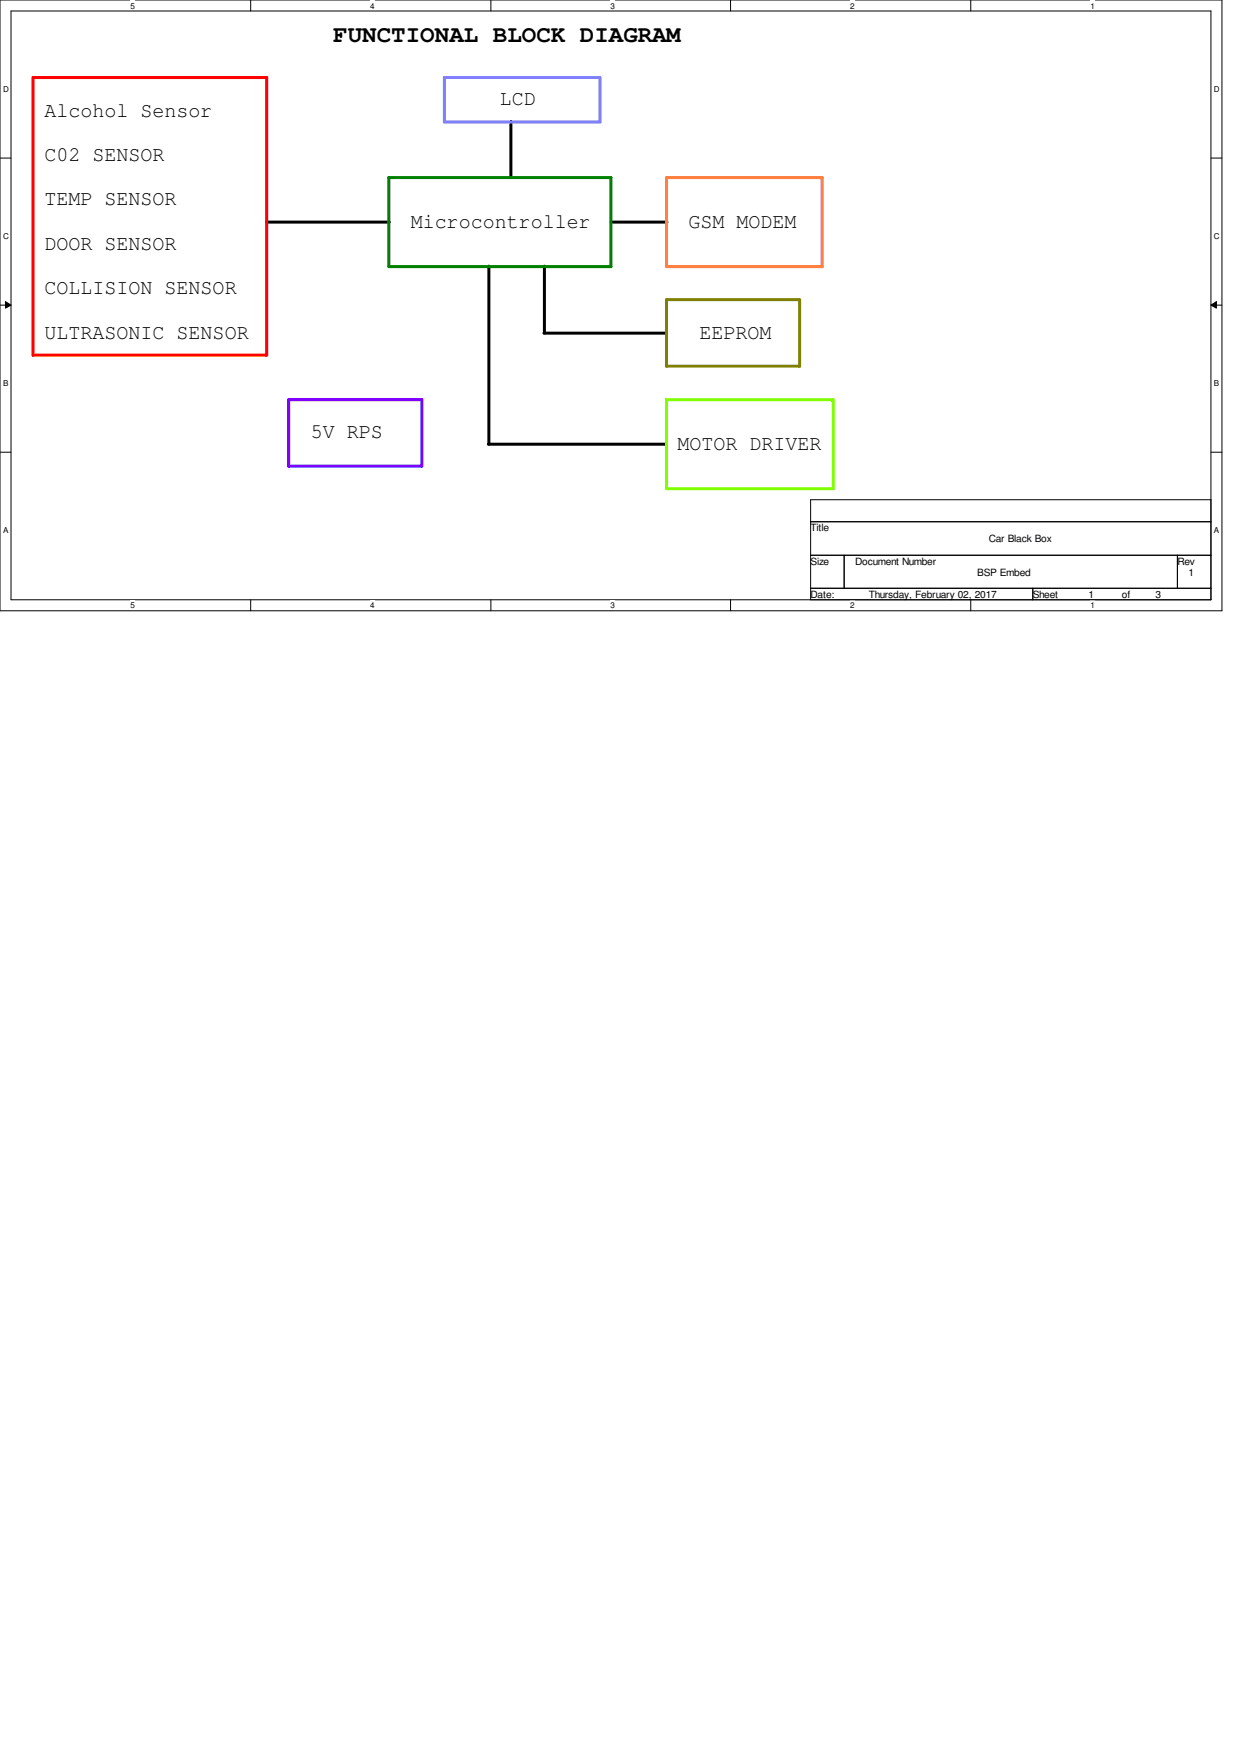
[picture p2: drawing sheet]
<svg xmlns="http://www.w3.org/2000/svg" width="210mm" height="297mm" viewBox="0 0 210 297" stroke-linecap="round" stroke-linejoin="round" font-family="sans-serif">
<defs><g id="words">
<text font-size="4" x="56.4" y="7">FUNCTIONAL BLOCK DIAGRAM</text>
<g font-size="3.6">
<text x="84.6" y="17.8">LCD</text>
<text x="7.5" y="19.7">Alcohol Sensor</text>
<text x="7.5" y="27.2">C02 SENSOR</text>
<text x="7.5" y="34.7">TEMP SENSOR</text>
<text x="69.5" y="38.5">Microcontroller</text>
<text x="116.5" y="38.5">GSM MODEM</text>
<text x="7.5" y="42.2">DOOR SENSOR</text>
<text x="7.5" y="49.8">COLLISION SENSOR</text>
<text x="7.5" y="57.3">ULTRASONIC SENSOR</text>
<text x="118.4" y="57.3">EEPROM</text>
<text x="52.6" y="74.2">5V RPS</text>
<text x="114.6" y="76.1">MOTOR DRIVER</text>
</g>
<g font-size="1.7">
<text x="137.2" y="89.9">Title</text>
<text x="137.2" y="95.6">Size</text>
<text x="144.7" y="95.6">Document Number</text>
<text x="167.3" y="91.8">Car Black Box</text>
<text x="199.2" y="95.6">Rev</text>
<text x="137.2" y="101.2">Date:</text>
<text x="147" y="101.2">Thursday, February 02, 2017</text>
<text x="165.4" y="97.5">BSP Embed</text>
<text x="174.8" y="101.2">Sheet</text>
<text x="184.2" y="101.2">1</text>
<text x="189.8" y="101.2">of</text>
<text x="195.5" y="101.2">3</text>
<text x="201.1" y="97.5">1</text>
</g>
<g font-size="1.4">
<text x="22.1" y="1.4">5</text>
<text x="62.7" y="1.4">4</text>
<text x="103.3" y="1.4">3</text>
<text x="143.8" y="1.4">2</text>
<text x="184.5" y="1.4">1</text>
<text x=".5" y="15.6">D</text>
<text x="205.4" y="15.6">D</text>
<text x=".5" y="40.5">C</text>
<text x="205.4" y="40.5">C</text>
<text x=".5" y="65.4">B</text>
<text x="205.4" y="65.4">B</text>
<text x=".5" y="90.3">A</text>
<text x="205.4" y="90.3">A</text>
<text x="22.1" y="103">5</text>
<text x="62.7" y="103">4</text>
<text x="103.3" y="103">3</text>
<text x="143.8" y="103">2</text>
<text x="184.5" y="103">1</text>
</g>
</g></defs>
<path d="M0 0h206.8v103.4h-206.8zM1.9 1.9h203v99.6h-203z" fill="none" stroke="#000" stroke-width=".17"/>
<g fill="#fff">
<path d="M22.1 .2h.8v1.5h-.8z"/>
<path d="M22.1 101.7h.8v1.5h-.8z"/>
</g>
<path d="M42.4 0v1.9M42.4 101.5v1.9" fill="none" stroke="#000" stroke-width=".17"/>
<g fill="#fff">
<path d="M62.7 .2h.7v1.5h-.7z"/>
<path d="M62.7 101.7h.7v1.5h-.7z"/>
</g>
<path d="M83.1 0v1.9M83.1 101.5v1.9" fill="none" stroke="#000" stroke-width=".17"/>
<g fill="#fff">
<path d="M103.3 .2h.8v1.5h-.8z"/>
<path d="M103.3 101.7h.8v1.5h-.8z"/>
</g>
<path d="M123.6 0v1.9M123.6 101.5v1.9" fill="none" stroke="#000" stroke-width=".17"/>
<g fill="#fff">
<path d="M143.8 .2h.8v1.5h-.8z"/>
<path d="M143.8 101.7h.8v1.5h-.8z"/>
</g>
<path d="M164.3 0v1.9M164.3 101.5v1.9" fill="none" stroke="#000" stroke-width=".17"/>
<g fill="#fff">
<path d="M184.5 .2h.8v1.5h-.8z"/>
<path d="M184.5 101.7h.8v1.5h-.8z"/>
<path d="M.5 14.3h1v1.5h-1z"/>
<path d="M205.4 14.3h1v1.5h-1z"/>
<path d="M.5 39.2h1v1.5h-1z"/>
<path d="M205.4 39.2h1v1.5h-1z"/>
</g>
<path d="M0 26.8h1.9M204.9 26.8h1.9" fill="none" stroke="#000" stroke-width=".17"/>
<g fill="#fff">
<path d="M.5 64.1h.9v1.5h-.9z"/>
<path d="M205.4 64.1h.9v1.5h-.9z"/>
</g>
<path d="M0 51.6h1.9M.9 51.1l1 .5-1 .6zM204.9 51.6l.9-.5v1.1zM204.9 51.6h1.9" fill="none" stroke="#000" stroke-width=".17"/>
<path d="M.9 51.1l1 .5-1 .6zM204.9 51.6l.9-.5v1.1z" fill="#000"/>
<g fill="#fff">
<path d="M.5 89h.9v1.5h-.9z"/>
<path d="M205.4 89h.9v1.5h-.9z"/>
</g>
<path d="M0 76.5h1.9M204.9 76.5h1.9M137.2 84.6h67.7v16.9h-67.7zM137.2 88.3h67.7M137.2 94h67.7M137.2 99.6h67.7M142.8 94v5.6M174.8 99.6v1.9M199.2 94v5.6" fill="none" stroke="#000" stroke-width=".17"/>
<path d="M45.1 37.6h20.8M86.4 20.6v9.5M103.4 37.6h9.5M82.7 45v30.2M92 56.4h20.8M92.1 45v11.4M82.6 75.2h30.2" fill="none" stroke="#000" stroke-width=".51"/>
<path d="M5.6 13.1h39.5v47h-39.5z" fill="none" stroke="#f00" stroke-width=".51"/>
<path d="M112.8 67.6h28.2v15.1h-28.2z" fill="none" stroke="#80ff00" stroke-width=".51"/>
<path d="M112.8 50.7h22.5v11.3h-22.5z" fill="none" stroke="#808000" stroke-width=".51"/>
<path d="M112.8 30.1h26.3v15h-26.3z" fill="none" stroke="#ff8040" stroke-width=".51"/>
<path d="M65.8 30.1h37.6v15h-37.6z" fill="none" stroke="#008000" stroke-width=".51"/>
<path d="M75.2 13.1h26.3v7.6h-26.3z" fill="none" stroke="#8080ff" stroke-width=".51"/>
<path d="M48.9 67.6h22.5v11.3h-22.5z" fill="none" stroke="#8000ff" stroke-width=".51"/>
<use href="#words"/>
</svg>
